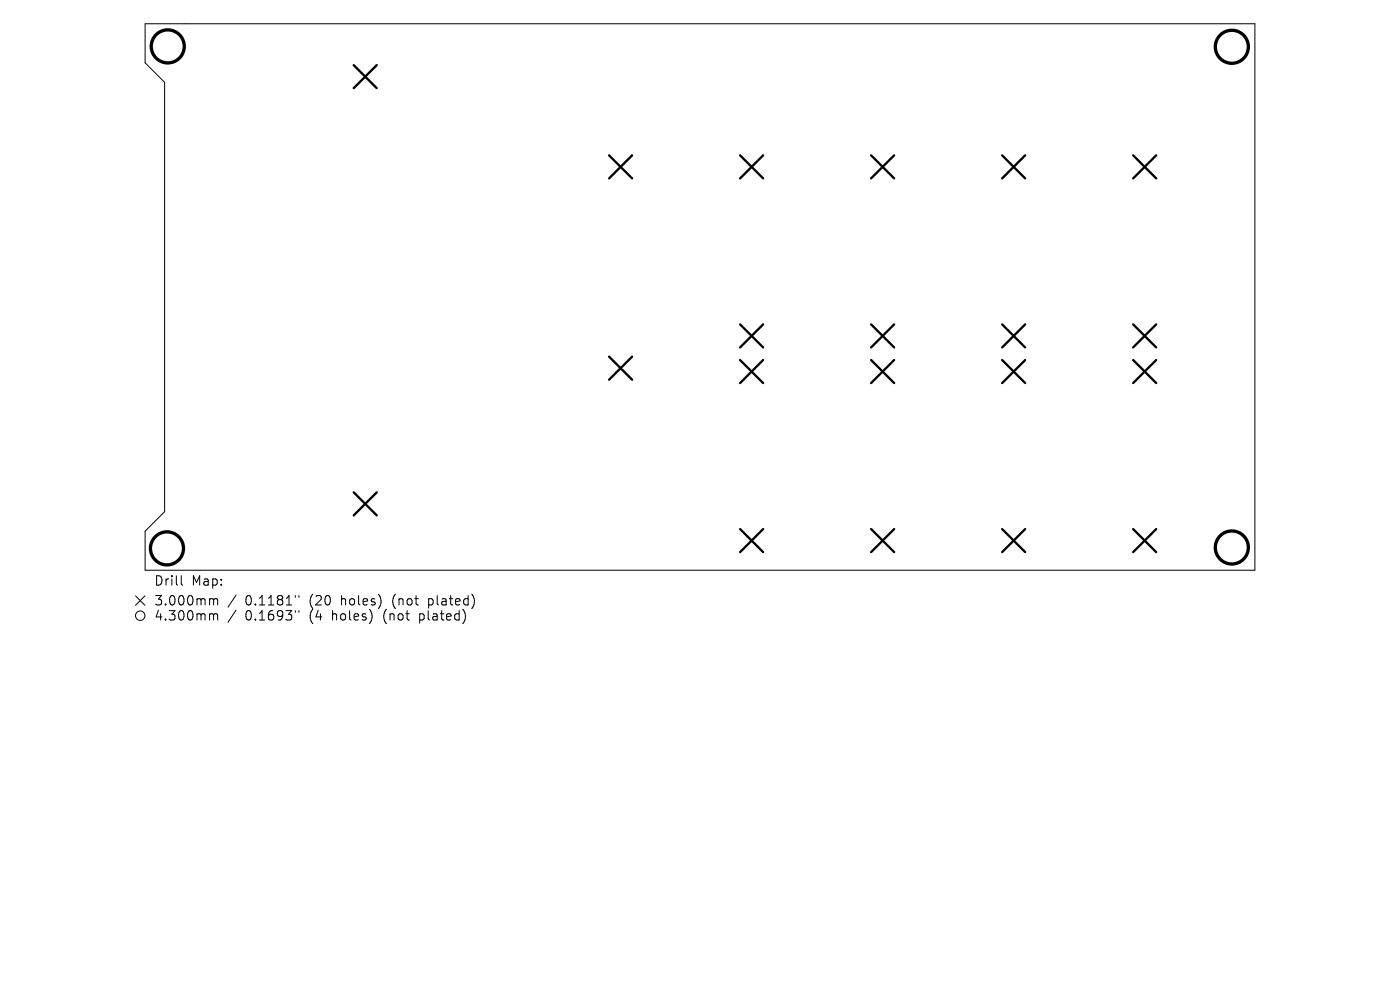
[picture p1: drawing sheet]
<svg xmlns="http://www.w3.org/2000/svg" width="297mm" height="210mm" viewBox="0 0 297 210" stroke-linecap="round" stroke-linejoin="round" font-family="sans-serif">
<defs><g id="words">
<g font-size="2.8">
<text x="32.7" y="124.5">Drill</text>
<text x="40.7" y="124.5">Map:</text>
<text x="32.7" y="128.7">3.000mm</text>
<text x="32.7" y="131.9">4.300mm</text>
<text x="52" y="128.7">0.1181&quot;</text>
<text x="52" y="131.9">0.1693&quot;</text>
<text x="65.6" y="128.7">(20</text>
<text x="65.6" y="131.9">(4</text>
<text x="70.5" y="131.9">holes)</text>
<text x="72.4" y="128.7">holes)</text>
<text x="81.4" y="131.9">(not</text>
<text x="83.3" y="128.7">(not</text>
<text x="89.2" y="131.9">plated)</text>
<text x="91.1" y="128.7">plated)</text>
</g>
</g></defs>
<g fill="none" stroke="#000" stroke-width=".21">
<path d="M30.8 5h235.4v116h-235.4v-8.3l4.1-4.2v-91l-4.1-4.2zM28.7 126.4l2 2M30.7 126.4l-2 2M38.5 122.1v1.7l.2 .3M45 127l.3 .3M45 130.2l.3 .3M45.3 127.3v1M45.3 130.5v1M45.3 127.3l.3-.3 .5 .1 .1 1.2M45.3 130.5l.3-.3 .5 .1 .1 1.2M50.1 126.2l-1.7 2.6M50.1 129.4l-1.7 2.6"/>
<path d="M62.6 126.3v.4M62.6 129.5v.4M63.4 126.3v.4M63.4 129.5v.4M78.8 130.1v1.3M80.7 126.9v1.3M98.6 130.1l.1 .9-.4 1.2M100.2 126.1a2.35 2.35 0 0 1 0 2.9"/>
<circle cx="29.7" cy="130.6" r="1"/>
</g>
<g fill="none" stroke="#000" stroke-width=".49">
<path d="M75 13.8l4.9 4.9M79.9 13.8l-4.9 4.9M129.2 33l4.9 4.8M134.1 33l-4.9 4.8M157 33l4.9 4.8M161.9 33l-4.9 4.8M184.8 33l4.9 4.8M189.7 33l-4.9 4.8M212.6 33l4.9 4.8M217.5 33l-4.9 4.8M240.4 33l4.9 4.8M245.3 33l-4.9 4.8"/>
<path d="M129.2 75.7l4.9 4.8M134.1 75.7l-4.9 4.8M157 68.8l4.9 4.9M157 76.4l4.9 4.9M161.9 68.8l-4.9 4.9M161.9 76.4l-4.9 4.9M184.8 68.8l4.9 4.9M184.8 76.4l4.9 4.9M189.7 68.8l-4.9 4.9M189.7 76.4l-4.9 4.9M212.6 68.8l4.9 4.9M212.6 76.4l4.9 4.9"/>
<path d="M217.5 68.8l-4.9 4.9M217.5 76.4l-4.9 4.9M240.4 68.8l4.9 4.9M240.4 76.4l4.9 4.9M245.3 68.8l-4.9 4.9M245.3 76.4l-4.9 4.9M75 104.4l4.9 4.9M79.9 104.4l-4.9 4.9M157 112.2l4.9 4.9M161.9 112.2l-4.9 4.9M184.8 112.2l4.9 4.9M189.7 112.2l-4.9 4.9"/>
<path d="M212.6 112.2l4.9 4.9M217.5 112.2l-4.9 4.9M240.4 112.2l4.9 4.9M245.3 112.2l-4.9 4.9"/>
</g>
<g fill="none" stroke="#000" stroke-width=".7">
<circle cx="35.6" cy="9.8" r="3.5"/>
<circle cx="261.3" cy="9.9" r="3.5"/>
<circle cx="35.4" cy="116.3" r="3.5"/>
<circle cx="261.3" cy="116.1" r="3.5"/>
</g>
<use href="#words"/>
</svg>
